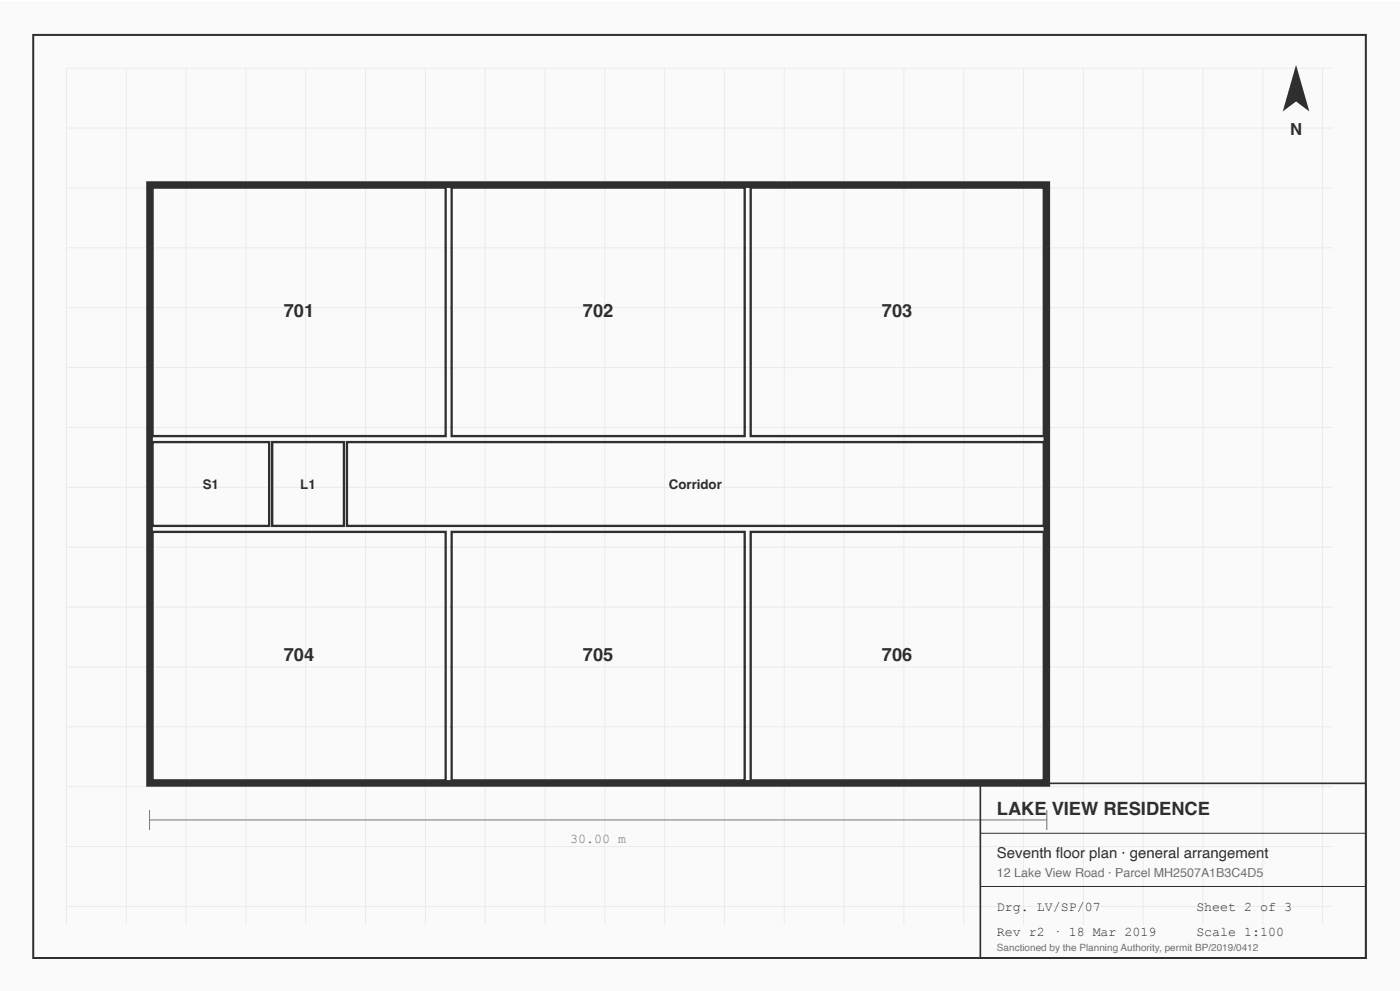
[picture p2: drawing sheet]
<svg xmlns="http://www.w3.org/2000/svg" width="223mm" height="158mm" viewBox="0 0 223 158" stroke-linecap="round" stroke-linejoin="round" font-family="sans-serif">
<defs><g id="words">
<g font-size="2.9" fill="#2b2f36">
<text x="45.2" y="50.4">701</text>
<text x="92.8" y="50.4">702</text>
<text x="140.4" y="50.4">703</text>
<text x="45.2" y="105.2">704</text>
<text x="92.8" y="105.2">705</text>
<text x="140.4" y="105.2">706</text>
<text x="158.7" y="129.6">LAKE VIEW RESIDENCE</text>
</g>
<text font-size="2.6" fill="#2b2f36" x="205.4" y="21.4">N</text>
<text font-size="2.4" fill="#2b2f36" x="158.7" y="136.5">Seventh fl oor plan · general arrangement</text>
<g font-size="2.1" fill="#2b2f36">
<text x="32.3" y="77.8">S1</text>
<text x="47.8" y="77.8">L1</text>
<text x="106.5" y="77.8">Corridor</text>
<text x="158.7" y="145">Drg. LV/SP/07</text>
<text x="158.7" y="149">Rev r2 · 18 Mar 2019</text>
<text x="190.5" y="145">Sheet 2 of 3</text>
<text x="190.5" y="149">Scale 1:100</text>
</g>
<text font-size="2.1" fill="#6b7280" x="90.8" y="134.1">30.00 m</text>
<text font-size="2" fill="#6b7280" x="158.7" y="139.4">12 Lake View Road · Parcel MH2507A1B3C4D5</text>
<text font-size="1.6" fill="#6b7280" x="158.7" y="151.3">Sanctioned by the Planning Authority, permit BP/2019/0412</text>
</g></defs>
<path d="M0 .3h222.8v157.4h-222.8z" fill="#fbfaf7"/>
<g fill="none" stroke="#ecebe6" stroke-width=".16">
<path d="M20.1 10.8v136.3M29.6 10.8v136.3M39.2 10.8v136.3M48.7 10.8v136.3M58.2 10.8v136.3M67.7 10.8v136.3M77.3 10.8v136.3M86.8 10.8v136.3M96.3 10.8v136.3M105.8 10.8v136.3M115.4 10.8v136.3M124.9 10.8v136.3"/>
<path d="M134.4 10.8v136.3M143.9 10.8v136.3M153.5 10.8v136.3M163 10.8v136.3M172.5 10.8v136.3M182 10.8v136.3M191.6 10.8v136.3M201.1 10.8v136.3M210.6 10.8v136.3M212.2 10.8h-201.6v136.3M10.6 20.4h201.6M10.6 29.9h201.6"/>
<path d="M10.6 39.4h201.6M10.6 48.9h201.6M10.6 58.5h201.6M10.6 68h201.6M10.6 77.5h201.6M10.6 87h201.6M10.6 96.6h201.6M10.6 106.1h201.6M10.6 115.6h201.6M10.6 125.1h201.6M10.6 134.7h201.6M10.6 144.2h201.6"/>
</g>
<path d="M5.3 5.6h212.2v146.8h-212.2z" fill="none" stroke="#2b2f36" stroke-width=".32"/>
<path d="M23.8 29.4h142.9v95.2h-142.9z" fill="none" stroke="#2b2f36" stroke-width="1.1" stroke-linecap="butt"/>
<path d="M24.3 29.8h46.7v39.6h-46.7zM71.9 29.8h46.7v39.6h-46.7zM119.5 29.8h46.7v39.6h-46.7zM24.3 70.3h18.6v13.4h-18.6zM43.3 70.3h11.5v13.4h-11.5zM55.2 70.3h111v13.4h-111zM24.3 84.6h46.7v39.5h-46.7zM71.9 84.6h46.7v39.5h-46.7zM119.5 84.6h46.7v39.5h-46.7z" fill="none" stroke="#2b2f36" stroke-width=".37"/>
<path d="M23.8 130.4h142.9M23.8 128.9v3.1M166.7 128.9v3.1" fill="none" stroke="#6b7280" stroke-width=".16"/>
<path d="M206.4 10.3l2.1 7.4-2.1-1.6-2.1 1.6z" fill="#2b2f36"/>
<path d="M156.1 124.6h61.4v27.8h-61.4z" fill="none" stroke="#2b2f36" stroke-width=".26"/>
<path d="M156.1 132.6h61.4M156.1 141h61.4" fill="none" stroke="#2b2f36" stroke-width=".16"/>
<use href="#words"/>
</svg>
